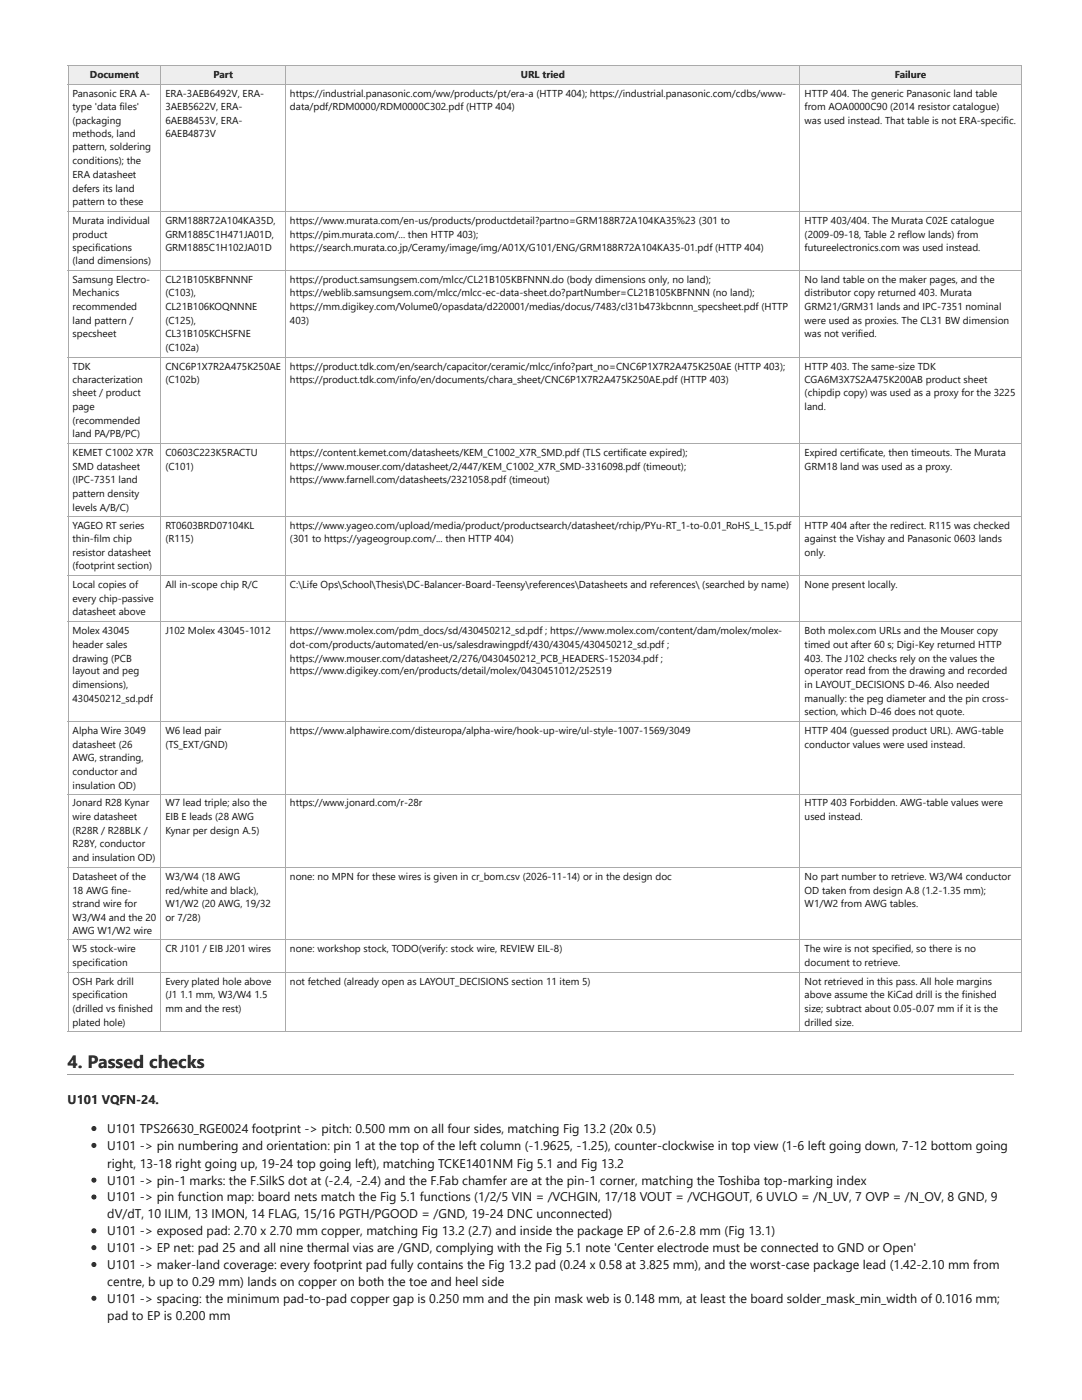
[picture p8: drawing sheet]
<svg xmlns="http://www.w3.org/2000/svg" width="216mm" height="279mm" viewBox="0 0 216 279" stroke-linecap="round" stroke-linejoin="round" font-family="sans-serif">
<defs><g id="words">
<text font-size="3.6" fill="#111" x="13.5" y="213.2">4. Passed checks</text>
<g font-size="2.5" fill="#111">
<text x="13.5" y="220.4">U101 VQFN-24.</text>
<text x="21.4" y="226.1">U101 TPS26630_RGE0024 footprint -&gt; pitch: 0.500 mm on all four sides, matching Fig 13.2 (20x 0.5)</text>
<text x="21.4" y="229.5">U101 -&gt; pin numbering and orientation: pin 1 at the top of the left column (-1.9625, -1.25), counter-clockwise in top view (1-6 left going down, 7-12 bottom going</text>
<text x="21.4" y="233">right, 13-18 right going up, 19-24 top going left), matching TCKE1401NM Fig 5.1 and Fig 13.2</text>
<text x="21.4" y="236.4">U101 -&gt; pin-1 marks: the F.SilkS dot at (-2.4, -2.4) and the F.Fab chamfer are at the pin-1 corner, matching the Toshiba top-marking index</text>
<text x="21.4" y="239.8">U101 -&gt; pin function map: board nets match the Fig 5.1 functions (1/2/5 VIN = /VCHGIN, 17/18 VOUT = /VCHGOUT, 6 UVLO = /N_UV, 7 OVP = /N_OV, 8 GND, 9</text>
<text x="21.4" y="243.2">dV/dT, 10 ILIM, 13 IMON, 14 FLAG, 15/16 PGTH/PGOOD = /GND, 19-24 DNC unconnected)</text>
<text x="21.4" y="246.5">U101 -&gt; exposed pad: 2.70 x 2.70 mm copper, matching Fig 13.2 (2.7) and inside the package EP of 2.6-2.8 mm (Fig 13.1)</text>
<text x="21.4" y="249.9">U101 -&gt; EP net: pad 25 and all nine thermal vias are /GND, complying with the Fig 5.1 note 'Center electrode must be connected to GND or Open'</text>
<text x="21.4" y="253.3">U101 -&gt; maker-land coverage: every footprint pad fully contains the Fig 13.2 pad (0.24 x 0.58 at 3.825 mm), and the worst-case package lead (1.42-2.10 mm from</text>
<text x="21.4" y="256.6">centre, b up to 0.29 mm) lands on copper on both the toe and heel side</text>
<text x="21.4" y="260">U101 -&gt; spacing: the minimum pad-to-pad copper gap is 0.250 mm and the pin mask web is 0.148 mm, at least the board solder_mask_min_width of 0.1016 mm;</text>
<text x="21.4" y="263.4">pad to EP is 0.200 mm</text>
</g>
<g font-size="2" fill="#111">
<text x="17.9" y="15.5">Document</text>
<text x="42.6" y="15.5">Part</text>
<text x="103.9" y="15.5">URL tried</text>
<text x="178.5" y="15.5">Failure</text>
<text x="14.5" y="19.3">Panasonic ERA A-</text>
<text x="14.5" y="21.9">type 'data files'</text>
<text x="33" y="19.3">ERA-3AEB6492V, ERA-</text>
<text x="33" y="21.9">3AEB5622V, ERA-</text>
<text x="57.9" y="19.3">https://industrial.panasonic.com/ww/products/pt/era-a (HTTP 404); https://industrial.panasonic.com/cdbs/www-</text>
<text x="57.9" y="21.9">data/pdf/RDM0000/RDM0000C302.pdf (HTTP 404)</text>
<text x="160.6" y="19.3">HTTP 404. The generic Panasonic land table</text>
<text x="160.6" y="21.9">from AOA0000C90 (2014 resistor catalogue)</text>
<text x="14.5" y="24.7">(packaging</text>
<text x="14.5" y="27.4">methods, land</text>
<text x="33" y="24.7">6AEB8453V, ERA-</text>
<text x="33" y="27.4">6AEB4873V</text>
<text x="160.6" y="24.7">was used instead. That table is not ERA-specific.</text>
<text x="14.5" y="30">pattern, soldering</text>
<text x="14.5" y="32.8">conditions); the</text>
<text x="14.5" y="35.5">ERA datasheet</text>
<text x="14.5" y="38.3">defers its land</text>
<text x="14.5" y="40.9">pattern to these</text>
<text x="14.5" y="44.7">Murata individual</text>
<text x="14.5" y="47.4">product</text>
<text x="33" y="44.7">GRM188R72A104KA35D,</text>
<text x="33" y="47.4">GRM1885C1H471JA01D,</text>
<text x="57.9" y="44.7">https://www.murata.com/en-us/products/productdetail?partno=GRM188R72A104KA35%23 (301 to</text>
<text x="57.9" y="47.4">https://pim.murata.com/... then HTTP 403);</text>
<text x="160.6" y="44.7">HTTP 403/404. The Murata C02E catalogue</text>
<text x="160.6" y="47.4">(2009-09-18, Table 2 reflow lands) from</text>
<text x="14.5" y="50">specifications</text>
<text x="14.5" y="52.8">(land dimensions)</text>
<text x="33" y="50">GRM1885C1H102JA01D</text>
<text x="57.9" y="50">https://search.murata.co.jp/Ceramy/image/img/A01X/G101/ENG/GRM188R72A104KA35-01.pdf (HTTP 404)</text>
<text x="160.6" y="50">futureelectronics.com was used instead.</text>
<text x="14.5" y="56.5">Samsung Electro-</text>
<text x="14.5" y="59.1">Mechanics</text>
<text x="33" y="56.5">CL21B105KBFNNNF</text>
<text x="33" y="59.1">(C103),</text>
<text x="57.9" y="56.5">https://product.samsungsem.com/mlcc/CL21B105KBFNNN.do (body dimensions only, no land);</text>
<text x="57.9" y="59.1">https://weblib.samsungsem.com/mlcc/mlcc-ec-data-sheet.do?partNumber=CL21B105KBFNNN (no land);</text>
<text x="160.6" y="56.5">No land table on the maker pages, and the</text>
<text x="160.6" y="59.1">distributor copy returned 403. Murata</text>
<text x="14.5" y="61.9">recommended</text>
<text x="14.5" y="64.7">land pattern /</text>
<text x="33" y="61.9">CL21B106KOQNNNE</text>
<text x="33" y="64.7">(C125),</text>
<text x="57.9" y="61.9">https://mm.digikey.com/Volume0/opasdata/d220001/medias/docus/7483/cl31b473kbcnnn_specsheet.pdf (HTTP</text>
<text x="57.9" y="64.7">403)</text>
<text x="160.6" y="61.9">GRM21/GRM31 lands and IPC-7351 nominal</text>
<text x="160.6" y="64.7">were used as proxies. The CL31 BW dimension</text>
<text x="14.5" y="67.2">specsheet</text>
<text x="33" y="67.2">CL31B105KCHSFNE</text>
<text x="33" y="70">(C102a)</text>
<text x="160.6" y="67.2">was not verified.</text>
<text x="14.5" y="73.8">TDK</text>
<text x="14.5" y="76.4">characterization</text>
<text x="33" y="73.8">CNC6P1X7R2A475K250AE</text>
<text x="33" y="76.4">(C102b)</text>
<text x="57.9" y="73.8">https://product.tdk.com/en/search/capacitor/ceramic/mlcc/info?part_no=CNC6P1X7R2A475K250AE (HTTP 403);</text>
<text x="57.9" y="76.4">https://product.tdk.com/info/en/documents/chara_sheet/CNC6P1X7R2A475K250AE.pdf (HTTP 403)</text>
<text x="160.6" y="73.8">HTTP 403. The same-size TDK</text>
<text x="160.6" y="76.4">CGA6M3X7S2A475K200AB product sheet</text>
<text x="14.5" y="79.1">sheet / product</text>
<text x="14.5" y="81.9">page</text>
<text x="160.6" y="79.1">(chipdip copy) was used as a proxy for the 3225</text>
<text x="160.6" y="81.9">land.</text>
<text x="14.5" y="84.7">(recommended</text>
<text x="14.5" y="87.3">land PA/PB/PC)</text>
<text x="14.5" y="91">KEMET C1002 X7R</text>
<text x="14.5" y="93.8">SMD datasheet</text>
<text x="33" y="91">C0603C223K5RACTU</text>
<text x="33" y="93.8">(C101)</text>
<text x="57.9" y="91">https://content.kemet.com/datasheets/KEM_C1002_X7R_SMD.pdf (TLS certificate expired);</text>
<text x="57.9" y="93.8">https://www.mouser.com/datasheet/2/447/KEM_C1002_X7R_SMD-3316098.pdf (timeout);</text>
<text x="160.6" y="91">Expired certificate, then timeouts. The Murata</text>
<text x="160.6" y="93.8">GRM18 land was used as a proxy.</text>
<text x="14.5" y="96.4">(IPC-7351 land</text>
<text x="14.5" y="99.1">pattern density</text>
<text x="14.5" y="101.9">levels A/B/C)</text>
<text x="57.9" y="96.4">https://www.farnell.com/datasheets/2321058.pdf (timeout)</text>
<text x="14.5" y="105.5">YAGEO RT series</text>
<text x="33" y="105.5">RT0603BRD07104KL</text>
<text x="57.9" y="105.5">https://www.yageo.com/upload/media/product/productsearch/datasheet/rchip/PYu-RT_1-to-0.01_RoHS_L_15.pdf</text>
<text x="160.6" y="105.5">HTTP 404 after the redirect. R115 was checked</text>
<text x="14.5" y="108.2">thin-film chip</text>
<text x="14.5" y="111">resistor datasheet</text>
<text x="14.5" y="113.6">(footprint section)</text>
<text x="33" y="108.2">(R115)</text>
<text x="57.9" y="108.2">(301 to https://yageogroup.com/... then HTTP 404)</text>
<text x="160.6" y="108.2">against the Vishay and Panasonic 0603 lands</text>
<text x="160.6" y="111">only.</text>
<text x="14.5" y="117.4">Local copies of</text>
<text x="33" y="117.4">All in-scope chip R/C</text>
<text x="57.9" y="117.4">C:\Life Ops\School\Thesis\DC-Balancer-Board-Teensy\references\Datasheets and references\ (searched by name)</text>
<text x="160.6" y="117.4">None present locally.</text>
<text x="14.5" y="120.1">every chip-passive</text>
<text x="14.5" y="122.7">datasheet above</text>
<text x="14.5" y="126.5">Molex 43045</text>
<text x="14.5" y="129.2">header sales</text>
<text x="33" y="126.5">J102 Molex 43045-1012</text>
<text x="57.9" y="126.5">https://www.molex.com/pdm_docs/sd/430450212_sd.pdf ; https://www.molex.com/content/dam/molex/molex-</text>
<text x="57.9" y="129.2">dot-com/products/automated/en-us/salesdrawingpdf/430/43045/430450212_sd.pdf ;</text>
<text x="160.6" y="126.5">Both molex.com URLs and the Mouser copy</text>
<text x="160.6" y="129.2">timed out after 60 s; Digi-Key returned HTTP</text>
<text x="14.5" y="132">drawing (PCB</text>
<text x="14.5" y="134.6">layout and peg</text>
<text x="14.5" y="137.4">dimensions),</text>
<text x="57.9" y="132">https://www.mouser.com/datasheet/2/276/0430450212_PCB_HEADERS-152034.pdf ;</text>
<text x="57.9" y="134.6">https://www.digikey.com/en/products/detail/molex/0430451012/252519</text>
<text x="160.6" y="132">403. The J102 checks rely on the values the</text>
<text x="160.6" y="134.6">operator read from the drawing and recorded</text>
<text x="160.6" y="137.4">in LAYOUT_DECISIONS D-46. Also needed</text>
<text x="14.5" y="140.1">430450212_sd.pdf</text>
<text x="160.6" y="140.1">manually: the peg diameter and the pin cross-</text>
<text x="160.6" y="142.7">section, which D-46 does not quote.</text>
<text x="14.5" y="146.5">Alpha Wire 3049</text>
<text x="14.5" y="149.3">datasheet (26</text>
<text x="33" y="146.5">W6 lead pair</text>
<text x="33" y="149.3">(TS_EXT/GND)</text>
<text x="57.9" y="146.5">https://www.alphawire.com/disteuropa/alpha-wire/hook-up-wire/ul-style-1007-1569/3049</text>
<text x="160.6" y="146.5">HTTP 404 (guessed product URL). AWG-table</text>
<text x="160.6" y="149.3">conductor values were used instead.</text>
<text x="14.5" y="151.8">AWG, stranding,</text>
<text x="14.5" y="154.6">conductor and</text>
<text x="14.5" y="157.4">insulation OD)</text>
<text x="14.5" y="160.9">Jonard R28 Kynar</text>
<text x="33" y="160.9">W7 lead triple; also the</text>
<text x="57.9" y="160.9">https://www.jonard.com/r-28r</text>
<text x="160.6" y="160.9">HTTP 403 Forbidden. AWG-table values were</text>
<text x="14.5" y="163.7">wire datasheet</text>
<text x="14.5" y="166.5">(R28R / R28BLK /</text>
<text x="33" y="163.7">EIB E leads (28 AWG</text>
<text x="33" y="166.5">Kynar per design A.5)</text>
<text x="160.6" y="163.7">used instead.</text>
<text x="14.5" y="169.1">R28Y, conductor</text>
<text x="14.5" y="171.8">and insulation OD)</text>
<text x="14.5" y="175.6">Datasheet of the</text>
<text x="14.5" y="178.4">18 AWG fine-</text>
<text x="33" y="175.6">W3/W4 (18 AWG</text>
<text x="33" y="178.4">red/white and black),</text>
<text x="57.9" y="175.6">none: no MPN for these wires is given in cr_bom.csv (2026-11-14) or in the design doc</text>
<text x="160.6" y="175.6">No part number to retrieve. W3/W4 conductor</text>
<text x="160.6" y="178.4">OD taken from design A.8 (1.2-1.35 mm);</text>
<text x="14.5" y="180.9">strand wire for</text>
<text x="14.5" y="183.7">W3/W4 and the 20</text>
<text x="33" y="180.9">W1/W2 (20 AWG, 19/32</text>
<text x="33" y="183.7">or 7/28)</text>
<text x="160.6" y="180.9">W1/W2 from AWG tables.</text>
<text x="14.5" y="186.5">AWG W1/W2 wire</text>
<text x="14.5" y="190.1">W5 stock-wire</text>
<text x="33" y="190.1">CR J101 / EIB J201 wires</text>
<text x="57.9" y="190.1">none: workshop stock, TODO(verify: stock wire, REVIEW EIL-8)</text>
<text x="160.6" y="190.1">The wire is not specified, so there is no</text>
<text x="14.5" y="192.8">specification</text>
<text x="14.5" y="196.6">OSH Park drill</text>
<text x="33" y="196.6">Every plated hole above</text>
<text x="57.9" y="196.6">not fetched (already open as LAYOUT_DECISIONS section 11 item 5)</text>
<text x="160.6" y="192.8">document to retrieve.</text>
<text x="160.6" y="196.6">Not retrieved in this pass. All hole margins</text>
<text x="14.5" y="199.2">specification</text>
<text x="14.5" y="201.9">(drilled vs finished</text>
<text x="33" y="199.2">(J1</text>
<text x="33" y="201.9">mm and the rest)</text>
<text x="36" y="199.2">1.1 mm, W3/W4</text>
<text x="50.8" y="199.2">1.5</text>
<text x="160.6" y="199.2">above assume the KiCad drill is the finished</text>
<text x="160.6" y="201.9">size; subtract about 0.05-0.07 mm if it is the</text>
<text x="14.5" y="204.7">plated hole)</text>
<text x="160.6" y="204.7">drilled size.</text>
</g>
</g></defs>
<g fill="#eee">
<path d="M13.7 13.2h18.4v3.5h-18.4z"/>
<path d="M32.1 13.2h24.8v3.5h-24.8z"/>
<path d="M56.9 13.2h102.8v3.5h-102.8z"/>
<path d="M159.7 13.2h44v3.5h-44z"/>
</g>
<g fill="none" stroke="#aaa" stroke-width=".2">
<path d="M13.5 13.1h190.4M13.5 16.8h190.4M13.6 13v192.9M32 13v192.9M57 13v192.9M159.6 13v192.9M203.8 13v192.9M13.5 42.2h190.4M13.5 54.1h190.4M13.5 71.3h190.4M13.5 88.5h190.4M13.5 103h190.4"/>
<path d="M13.5 114.9h190.4M13.5 124h190.4M13.5 144h190.4M13.5 158.5h190.4M13.5 173.1h190.4M13.5 187.6h190.4M13.5 194.1h190.4M13.5 205.8h190.4"/>
</g>
<path d="M13.5 214.5h188.8" fill="none" stroke="#999" stroke-width=".2"/>
<g fill="#111">
<circle cx="18.7" cy="225.2" r=".5"/>
<circle cx="18.7" cy="228.6" r=".5"/>
<circle cx="18.7" cy="235.5" r=".5"/>
<circle cx="18.7" cy="238.9" r=".5"/>
<circle cx="18.7" cy="245.6" r=".5"/>
<circle cx="18.7" cy="249" r=".5"/>
<circle cx="18.7" cy="252.4" r=".5"/>
<circle cx="18.7" cy="259.1" r=".5"/>
</g>
<use href="#words"/>
</svg>
